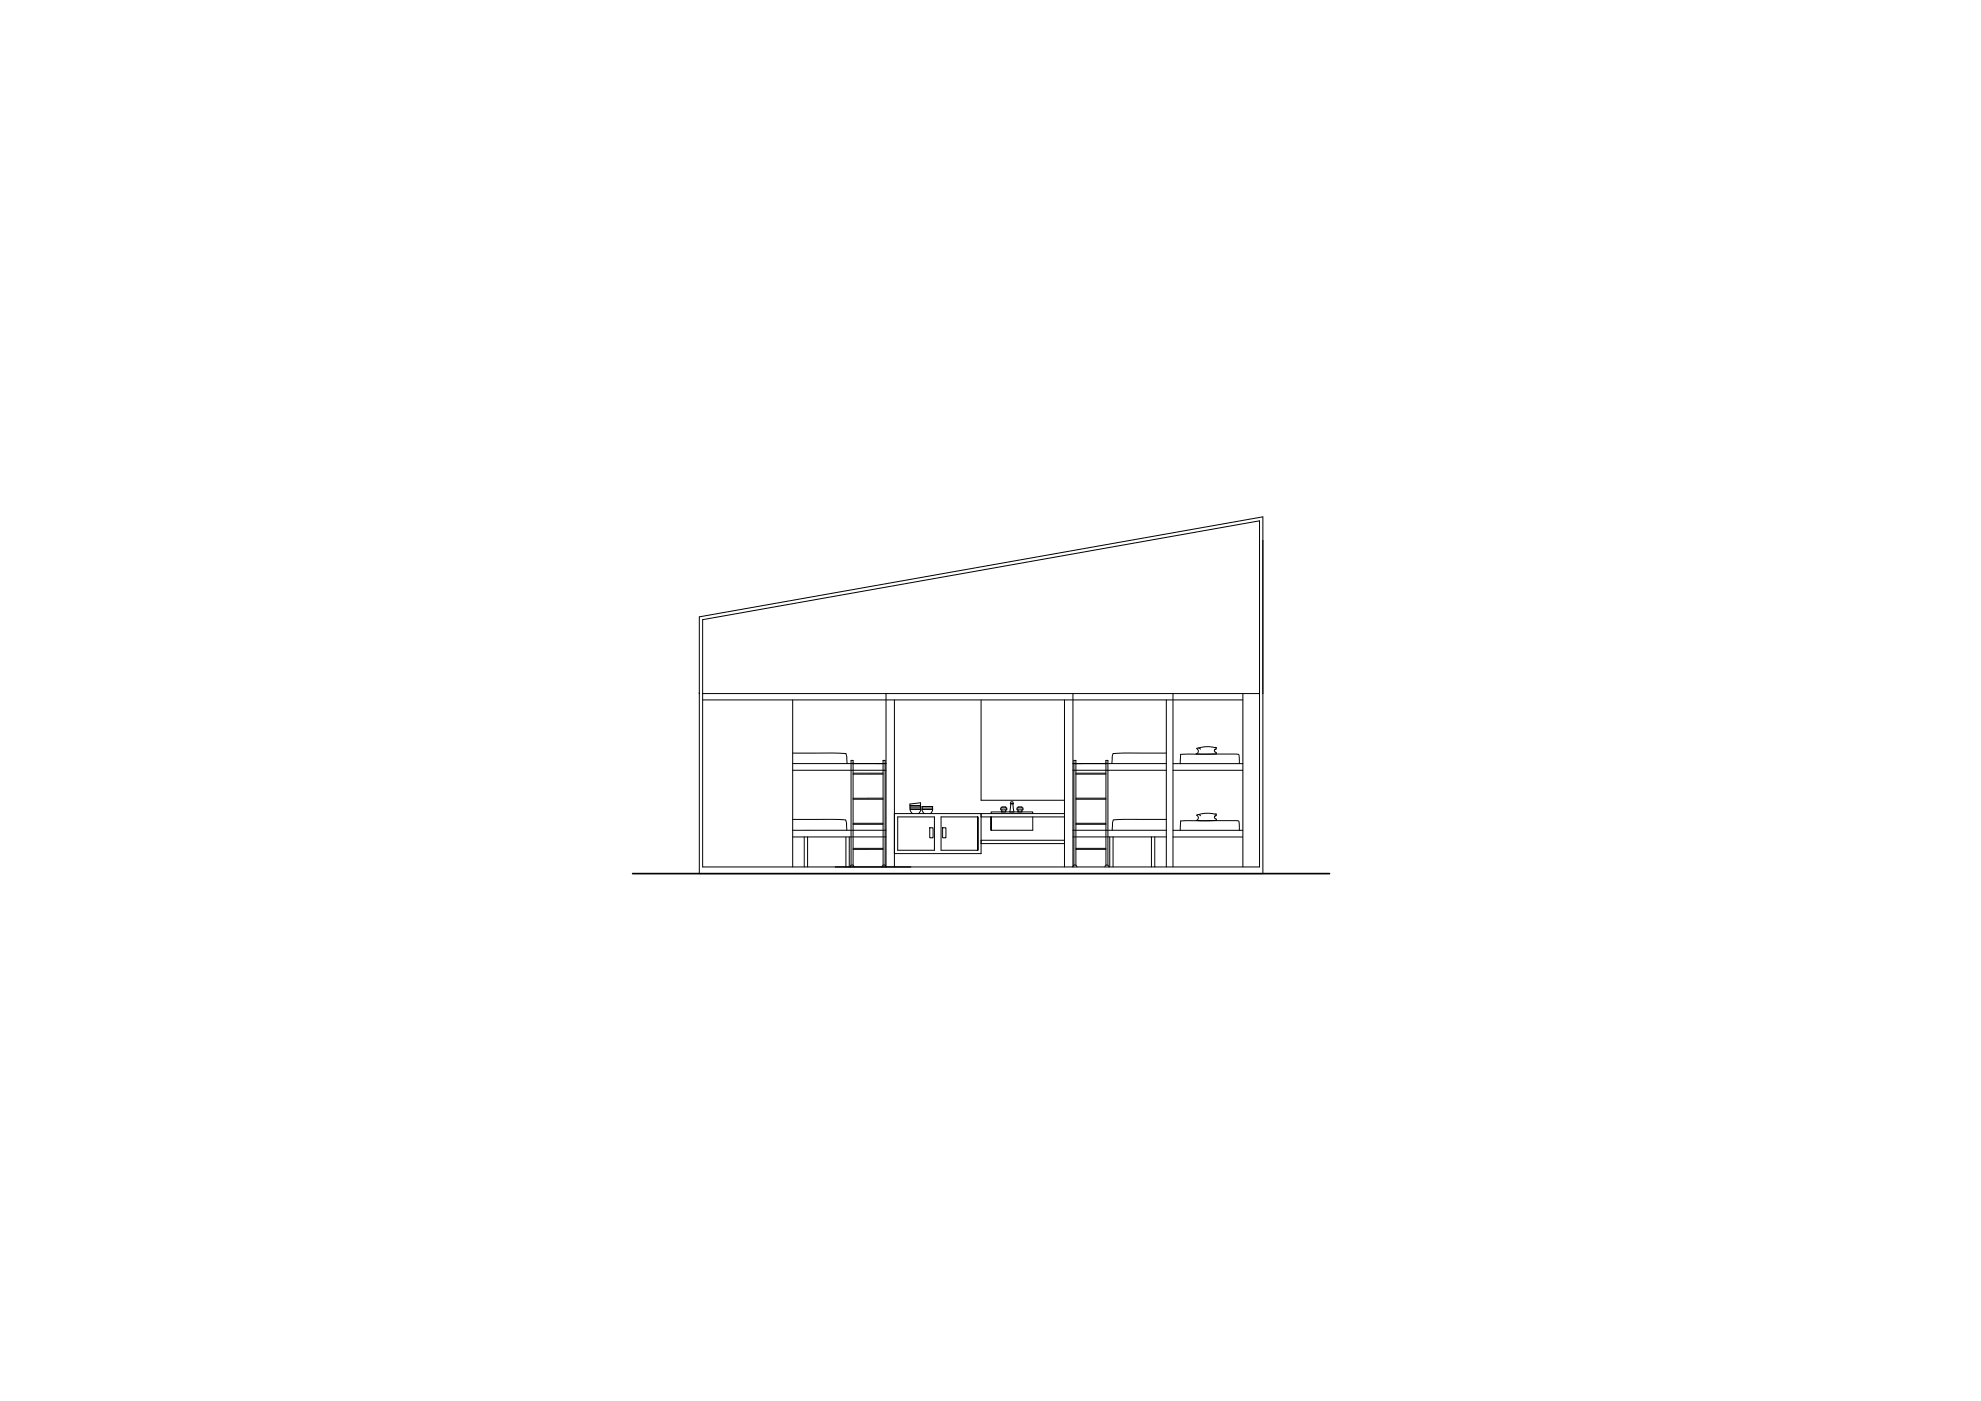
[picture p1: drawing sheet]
<svg xmlns="http://www.w3.org/2000/svg" width="594mm" height="420mm" viewBox="0 0 594 420" stroke-linecap="round" stroke-linejoin="round" font-family="sans-serif">
<!-- layer: prospetto 1 -->
<g fill="none" stroke="#000" stroke-width=".3">
<path d="M378.7 162v46M209.7 185l169-30v107h-169zM210.7 185.8l167-29.6v103.8h-167zM209.7 208h.1M210.7 208h167M237.7 209.9v50.1M265.7 208v52M268.2 209.9v50.1M294.2 209.9v30.1h25M319.2 209.9v50.1M321.8 208v52M349.8 209.9v50.1"/>
<path d="M351.8 208v52M372.7 208v52M241.2 251v9M242.2 251v9M253.7 251v9M254.7 251v9M265.7 251h-28M265.7 249h-28M268.2 256h26M269.2 245v10h11v-10M282.2 255h11M294.2 252h25"/>
<path d="M294.2 253h25M294.2 244h25M294.2 245h25M321.8 251h28M321.8 249h28M332.8 251v9M333.8 251v9M345.3 251v9M346.3 251v9M351.8 251h20.9M351.8 249h20.9"/>
</g>
<!-- layer: MURATURA sezioni - section wall -->
<path d="M250.5 260h22.6" fill="none" stroke="#000" stroke-width=".4"/>
<!-- layer: 0 -->
<g fill="none" stroke="#000" stroke-width=".3">
<path d="M210.7 209.9h162M237.7 229h28M237.7 231h28M321.8 229h28M321.8 231h28M351.8 231h20.9M351.8 229h20.9M268.2 244h26v12M269.2 245h11M278.8 248.2h1v3.1h-1zM282.2 255v-10h11v10M282.7 248.2h1v3.1h-1z"/>
<path d="M297.2 244v-.5h12.5v.5M297.2 245v4v-4v4h12.5v-4M300.4 242.3v-.3h1.2v.3M300.4 242.9h-.3v-.6h1.8v.6h-.3M300.4 242.9h1.2v.6h-1.2zM303 241.1l.1-.7h.6l.2 .7M303 241.1h.9M303.1 241.1l-.3 2.4h1.3M303.7 241.1l.3 2.4M305.3 242.3v-.3h1.2v.3M305.3 242.9h-.3v-.6h1.8v.6h-.3M305.3 242.9h1.2v.6h-1.2z"/>
</g>
<!-- layer: ARREDI attrezzature - furniture -->
<g fill="none" stroke="#000" stroke-width=".3">
<path d="M237.7 225.9l16 .1 .3 3M255.8 229h9M255.8 231.9h9M255.8 239.7h9M264.8 232.2h-9M264.8 239.4h-9M322.7 229h9M322.7 232.2h9M322.7 231.9h9M322.7 239.4h9M322.7 239.7h9M349.8 225.8l-16 .2-.3 3"/>
<path d="M354.1 226.2l14.9-.1a3.1 3.1 0 0 1 2.6 .4l.1 2.5M354.1 226.2l-.2 2.8M364.7 224.1v.5l-.4 .2M364.7 224.6a.58 .58 0 0 0-.5 .6 .58 .58 0 0 0 .6 .6l-.1 .3h-6a.83 .83 0 0 0 .7-.7 .83 .83 0 0 0-.5-.9l.6-.2 .5 .4M364.7 224.2h-.2a10 10 0 0 0-5 .1M237.7 245.7l15.9 .2 .3 .9v2.2M255.2 259.5v-31.5h.6v31.5M255.8 247.2h9M255.8 246.9h9M255.8 254.4h9M256.1 260a.59 .59 0 0 0-.6-.6 .59 .59 0 0 0-.6 .6M264.8 254.7h-9"/>
<path d="M264.8 259.5v-31.5h.6v31.5M265.7 260a.59 .59 0 0 0-.6-.6 .59 .59 0 0 0-.6 .6M321.8 260a.59 .59 0 0 1 .5-.6 .59 .59 0 0 1 .6 .6M322.1 259.5v-31.5h.6v31.5M322.7 247.2h9M322.7 246.9h9M322.7 254.7h9M322.7 254.4h9M331.4 260a.59 .59 0 0 1 .5-.6 .59 .59 0 0 1 .6 .6M331.7 259.5v-31.5h.5v31.5M349.8 245.7l-15.9 .2-.3 .9v2.2M354.1 246.2l14.9-.1a3.7 3.7 0 0 1 2.5 .3l.2 2.6"/>
<path d="M354.1 246.2l-.2 2.8M364.7 244.1v.5l-.4 .2M364.7 244.6a.57 .57 0 0 0-.5 .6 .57 .57 0 0 0 .6 .5l-.1 .4h-6a.83 .83 0 0 0 .7-.8 .83 .83 0 0 0-.5-.8l.6-.2 .5 .4M364.7 244.2l-.2-.1a9.8 9.8 0 0 0-5 .2"/>
</g>
<!-- layer: accessori cucina - kitchen accessories -->
<path d="M272.9 242.8l.3 .7 .5 .5M273 242l-.1-.4h3.2l-.1 .4M273 242.3l-.1-.3h3.2l-.1 .3M273 241.6l-.1-.5 3.2-.4-.1 .9M276 242.8l.1-.5h-3.2v.5h3.2l-.2 .7-.5 .5M276.6 242.8l-.1-.5h3.2l-.1 .5M276.6 242.3l-.1-.4h3.2l-.1 .4M277.2 244l-.5-.5-.2-.7h3.2l-.2 .7-.5 .5" fill="none" stroke="#000" stroke-width=".3"/>
<!-- layer: 0 -->
<path d="M189.7 262h209" fill="none" stroke="#000" stroke-width=".5"/>
</svg>
